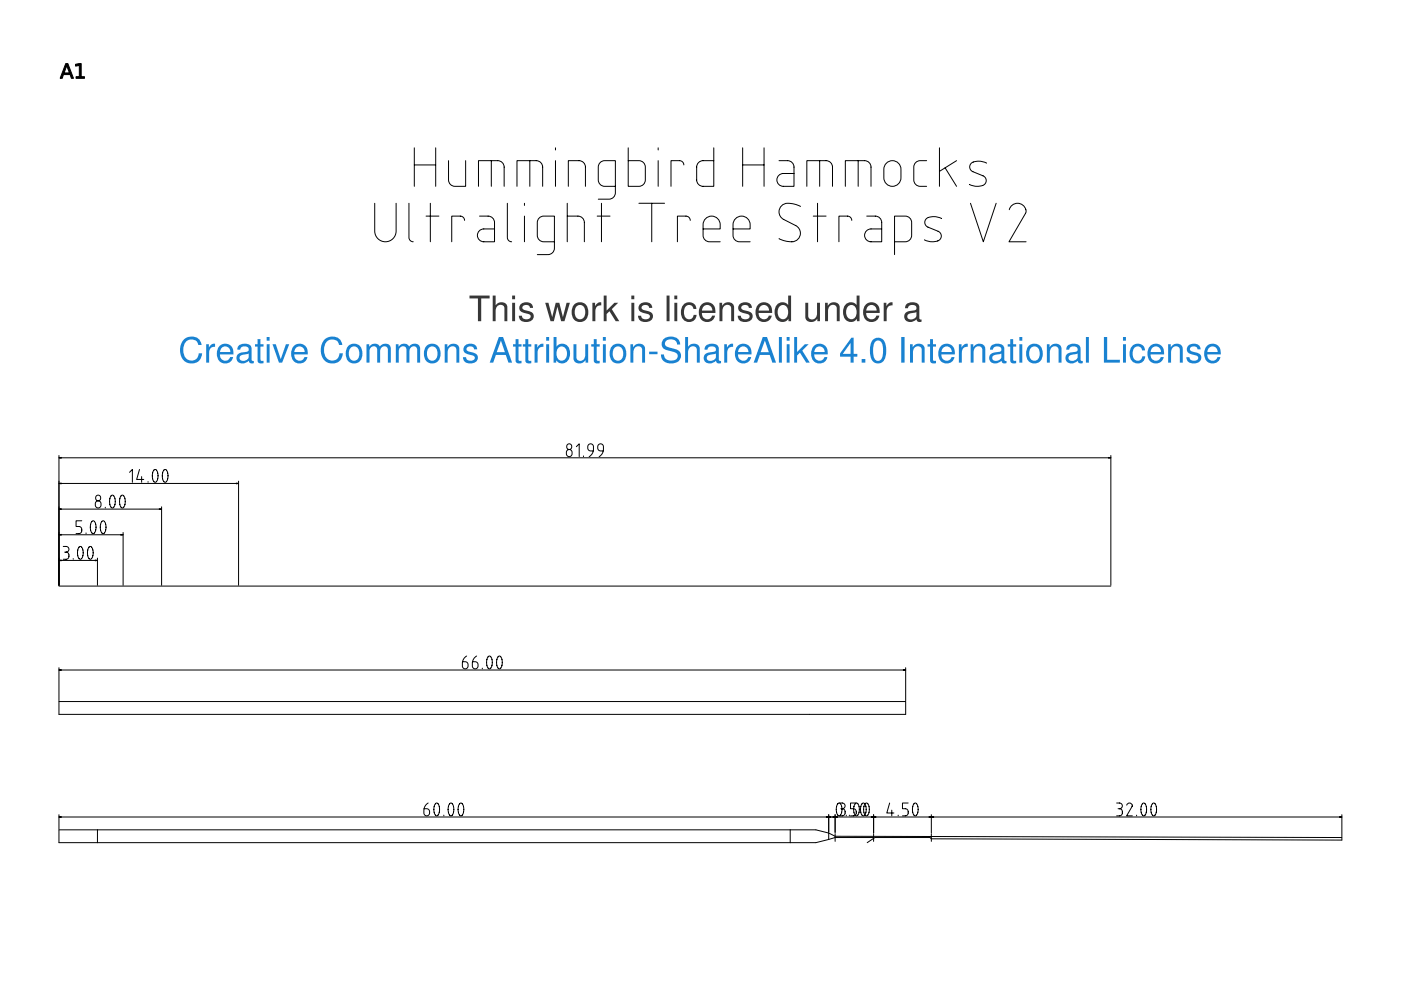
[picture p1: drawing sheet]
<svg xmlns="http://www.w3.org/2000/svg" width="297mm" height="210mm" viewBox="0 0 297 210" stroke-linecap="round" stroke-linejoin="round" font-family="sans-serif">
<g fill="none" stroke="#000" stroke-width=".21">
<path d="M87.8 31.3v8.2M87.8 35h4.6M92.4 31.3v8.2M95.1 34.1v4a1.36 1.36 0 0 0 1.4 1.4h2.2v-5.4M101.4 39.5v-5.4h4.1a1.36 1.36 0 0 1 1.4 1.3v4.1M104.2 34.1v5.4M109.6 39.5v-5.4h4.1a1.36 1.36 0 0 1 1.4 1.3v4.1M112.3 34.1v5.4M117.8 31.3v.5M117.8 34.1v5.4M120.5 39.5v-5.4h2.3a1.36 1.36 0 0 1 1.3 1.3v4.1M130.5 39.5h-2.3a1.36 1.36 0 0 1-1.4-1.4v-2.7a1.36 1.36 0 0 1 1.4-1.3h2.3v6.8a1.36 1.36 0 0 1-1.4 1.3h-2.3"/>
<path d="M133.2 31.3v8.2h2.3a1.36 1.36 0 0 0 1.3-1.4v-2.7a1.36 1.36 0 0 0-1.3-1.3h-2.3M139.5 31.3v.5M139.5 34.1v5.4M145 35a.91 .91 0 0 0-.9-.9h-1.8v5.4M151.3 31.3v8.2h-2.2a1.36 1.36 0 0 1-1.4-1.4v-2.7a1.36 1.36 0 0 1 1.4-1.3h2.2M157.5 35h4.5M157.5 31.3v8.2M162 31.3v8.2M165.2 34.1h1.8a1.36 1.36 0 0 1 1.3 1.3v4.1h-2.2a1.36 1.36 0 0 1-1.4-1.4 1.36 1.36 0 0 1 1.4-1.3h2.2M171.1 39.5v-5.4h4a1.36 1.36 0 0 1 1.4 1.3v4.1M173.8 34.1v5.4M179.2 39.5v-5.4h4.1a1.36 1.36 0 0 1 1.4 1.3v4.1"/>
<path d="M181.9 34.1v5.4M187.9 34.6a1.81 1.81 0 0 1 2-.4 1.81 1.81 0 0 1 1.1 1.7 3.3 3.3 0 0 1-.5 3.1 1.81 1.81 0 0 1-2 .4 1.81 1.81 0 0 1-1.1-1.7 3.3 3.3 0 0 1 .5-3.1zM196.5 34.1h-1.4a1.36 1.36 0 0 0-1.4 1.3v2.7a1.36 1.36 0 0 0 1.4 1.4h1.4M199.2 31.3v8.2M200.4 35.6l2.4 3.9M202.8 34.1l-3.6 2.2M209.2 34.6a3.7 3.7 0 0 0-2.9-.2 1.09 1.09 0 0 0-.7 1 1.09 1.09 0 0 0 .7 1l2.1 .9a1.15 1.15 0 0 1 .6 1.3 1.15 1.15 0 0 1-1.2 .9h-1l-1.3-.4M79.4 43.1v5.9a2.27 2.27 0 0 0 2.3 2.3 2.27 2.27 0 0 0 2.3-2.3v-5.9M86.7 43.1v7.3a.91 .91 0 0 0 .9 .9M90.3 45.8h2.8M91.2 43.1v8.2M98.5 46.7a.91 .91 0 0 0-.9-.9h-1.8v5.5"/>
<path d="M101.7 45.8h1.8a1.36 1.36 0 0 1 1.3 1.4v4.1h-2.2a1.36 1.36 0 0 1-1.4-1.4 1.36 1.36 0 0 1 1.4-1.4h2.2M107.6 43.1v7.3a.91 .91 0 0 0 .9 .9M111.2 43.1v.5M111.2 45.8v5.5M117.5 51.3h-2.2a1.36 1.36 0 0 1-1.4-1.4v-2.7a1.36 1.36 0 0 1 1.4-1.4h2.2v6.8a1.36 1.36 0 0 1-1.3 1.4h-2.3M120.3 45.8h2.2a1.36 1.36 0 0 1 1.4 1.4v4.1M120.3 43.1v8.2M126.6 45.8h2.7M127.5 43.1v8.2M135.5 43.1h5.4M138.2 43.1v8.2M146.3 46.7a.91 .91 0 0 0-.9-.9h-1.8v5.5"/>
<path d="M149.1 48.5h3.6a2.06 2.06 0 0 0-1.8-2.7 1.81 1.81 0 0 0-1.8 1.8v2.3a1.36 1.36 0 0 0 1.3 1.4h2.3M155.4 48.5h3.6a2.06 2.06 0 0 0-1.8-2.7 1.81 1.81 0 0 0-1.8 1.8v2.3a1.36 1.36 0 0 0 1.4 1.4h2.2M169.7 43.8a4.6 4.6 0 0 0-3.6-.5 1.81 1.81 0 0 0 .1 3.2l2.5 1.3a1.84 1.84 0 0 1 .9 2.3 1.84 1.84 0 0 1-2.2 1.1l-.9-.1-1.3-.5M172.4 45.8h2.7M173.3 43.1v8.2M180.6 46.7a.91 .91 0 0 0-.9-.9h-1.8v5.5M183.8 45.8h1.8a1.36 1.36 0 0 1 1.3 1.4v4.1h-2.2a1.36 1.36 0 0 1-1.4-1.4 1.36 1.36 0 0 1 1.4-1.4h2.2M189.7 51.3h2.2a1.36 1.36 0 0 0 1.4-1.4v-2.7a1.36 1.36 0 0 0-1.4-1.4h-2.2v8.2M199.6 46.3a3.7 3.7 0 0 0-2.8-.2 1.09 1.09 0 0 0-.7 1 1.09 1.09 0 0 0 .6 1.1l2.2 .8a1.15 1.15 0 0 1 .6 1.4 1.15 1.15 0 0 1-1.2 .8h-1.1l-1.2-.3M205.8 43.1l2.7 8.2 2.7-8.2M214 44.5a1.77 1.77 0 0 1 2.1-1.4 1.77 1.77 0 0 1 1.3 2.1l-3.5 6.1h3.7M12.5 124.3h223"/>
<path d="M98.9 139.1a1.95 1.95 0 0 0-.7 2.5 .72 .72 0 0 0 1.1-.4 .72 .72 0 0 0-.7-.9h-.5M101.1 139.1a1.95 1.95 0 0 0-.8 2.5 .72 .72 0 0 0 1.1-.4 .72 .72 0 0 0-.7-.9h-.5M103.5 139.2l.4-.1 .4 .9v1.3l-.5 .5-.4-.3-.2-.6v-1.1zM105.6 139.2l.4-.1 .5 .9-.1 1.3-.5 .5-.4-.3-.2-.6v-1.1zM12.5 148.7h179.5v2.8h-179.5zM12.5 141.6v7M12.5 142.1h179.5M102.3 141.7v.1M192 141.6v7M12.5 172.7v3.1M12.5 173.2h272M20.7 175.9v2.8"/>
<path d="M90.8 170.3a1.95 1.95 0 0 0-.8 2.5 .72 .72 0 0 0 1.1-.4 .72 .72 0 0 0-.6-.9h-.6M92.3 170.4l.5-.1 .4 .9-.1 1.2-.5 .6-.4-.4-.2-.6v-1zM94.1 172.8v.2M95.3 170.4l.5-.1 .4 .9-.1 1.2-.5 .6-.4-.4-.2-.6 .1-1zM97.5 170.4l.4-.1 .4 .9-.1 1.2-.5 .6-.4-.4-.1-.6v-1zM167.5 175.9v2.8M175.7 176.6l-2.7-.7h-160.5v2.8h160.5l2.7-.7M175.7 172.7v3.8M175.7 176.6v1.4M175.7 176.6l1.4 .7 107.4 .3v.5l-87-.3-.3-.2h-11.7l-1.6 1.1M177.1 172.7v3.9M177.1 176.8v1.6"/>
<path d="M177.6 170.4l.5-.1 .4 .9-.1 1.2-.5 .6-.4-.4-.2-.6 .1-1zM178 170.3h.6a.6 .6 0 0 1 .6 .6 .6 .6 0 0 1-.6 .6M178.3 171.5h.3M178.6 171.5a.77 .77 0 0 1 .6 .7 .77 .77 0 0 1-.6 .8h-.6M179.4 172.8v.2M180.1 172.8v.2M181.3 170.4l.5-.1 .4 .9-.1 1.2-.5 .6-.4-.4-.2-.6 .1-1zM181.5 170.3h-1.2v1.2h.6a.77 .77 0 0 1 .7 .7 .77 .77 0 0 1-.7 .8h-.6M182.8 170.4l.4-.1 .4 .9-.1 1.2-.5 .6-.3-.4-.2-.6v-1zM183.4 170.4l.5-.1 .4 .9-.1 1.2-.5 .6-.4-.4-.2-.6 .1-1zM185.2 177.6h-8.1l-1.4 .4M185.2 172.7v3.9"/>
<path d="M185.2 176.8v1.6M188.6 170.3l-.6 2.1h1.5M189.1 171.8v1.2M190.4 172.8v.2M192.5 170.3h-1.2v1.2h.6a.77 .77 0 0 1 .7 .7 .77 .77 0 0 1-.7 .8h-.6M193.8 170.4l.4-.1 .4 .9-.1 1.2-.4 .6-.4-.4-.2-.6v-1zM197.5 172.7v3.9M197.5 176.8v1.6M236.7 170.3h.7a.6 .6 0 0 1 .6 .6 .6 .6 0 0 1-.6 .6M237.1 171.5h.3M237.4 171.5a.77 .77 0 0 1 .6 .7 .77 .77 0 0 1-.6 .8h-.7M238.9 170.7a.59 .59 0 0 1 .7-.4 .59 .59 0 0 1 .4 .7l-1.1 2h1.2"/>
<path d="M241 172.8v.2M242.2 170.4l.5-.1 .4 .9-.1 1.2-.5 .6-.4-.4-.2-.6 .1-1zM244.3 170.4l.5-.1 .4 .9-.1 1.2-.5 .6-.4-.4-.2-.6 .1-1zM284.5 172.7v4.7"/>
</g>
<path d="M12.5 142.1l.5-.1v.1zM191.5 142l.5 .1h-.5zM12.5 173.2l.5-.1v.2zM175.7 173.2l.5-.1v.2zM175.2 173.1l.5 .1-.5 .1zM176.6 173.1l.5 .1-.5 .1zM177.1 173.2l.5-.1v.2zM184.7 173.1l.5 .1-.5 .1zM185.2 173.2l.5-.1v.2zM197 173.1l.5 .1-.5 .1zM197.5 173.2l.5-.1v.2zM284 173.1l.5 .1-.5 .1z" fill="#000"/>
<path d="M12.5 142.1l.5-.1v.1zM191.5 142l.5 .1h-.5zM12.5 173.2l.5-.1v.2zM175.7 173.2l.5-.1v.2zM175.2 173.1l.5 .1-.5 .1zM176.6 173.1l.5 .1-.5 .1zM177.1 173.2l.5-.1v.2zM184.7 173.1l.5 .1-.5 .1zM185.2 173.2l.5-.1v.2zM197 173.1l.5 .1-.5 .1zM197.5 173.2l.5-.1v.2zM284 173.1l.5 .1-.5 .1z" fill="#000" stroke="#000" stroke-width=".21"/>
<path d="M99.5 62.7v.6h1.8v4.8h.7v-4.8h1.8v-.6zM104.5 62.7v5.4h.6v-2.2a1.01 1.01 0 0 1 .5-1.2 1.01 1.01 0 0 1 1.3 .4v3h.7v-3a1.33 1.33 0 0 0-1.1-1 1.33 1.33 0 0 0-1.4 .6v-2zM108.6 64.2v3.9h.6v-3.9zM108.6 62.7v.7h.6v-.7zM110.4 64.5a1.13 1.13 0 0 0-.2 1.3 1.13 1.13 0 0 0 1.1 .6l1 .3a.49 .49 0 0 1 0 .8 .97 .97 0 0 1-1.6-.6h-.7a1.47 1.47 0 0 0 2.1 1.3 1.14 1.14 0 0 0 1.1-1.1 1.14 1.14 0 0 0-1.1-1.2l-.6-.1a.62 .62 0 0 1-.7-.8 .89 .89 0 0 1 1.6 .3h.6a1.52 1.52 0 0 0-1.1-1.2 1.52 1.52 0 0 0-1.5 .4zM115.6 64.2l1.1 3.9h.7l.8-3.1 .8 3.1h.7l1.1-3.9h-.7l-.7 3-.8-3h-.8l-.7 3-.8-3zM121.7 64.6a2.35 2.35 0 0 0 .8 3.6 1.92 1.92 0 0 0 1.9-.6 1.92 1.92 0 0 0 .3-2 1.74 1.74 0 0 0-1.2-1.5 1.74 1.74 0 0 0-1.8 .5zM122.3 64.9a1.15 1.15 0 0 1 1.4 0 1.15 1.15 0 0 1 .4 1.3 1.17 1.17 0 0 1-1.1 1.5 1.17 1.17 0 0 1-1.2-1.5l.1-.5zM125.6 64.2v3.9h.6l.1-2.4 .4-.8 .8-.2v-.6h-.3a1.3 1.3 0 0 0-1 .8v-.7zM128 62.7v5.4h.6v-1.5l.6-.6 1.3 2.1h.8l-1.6-2.6 1.4-1.3h-.8l-1.7 1.7v-3.2zM133.9 64.2v3.9h.6v-3.9zM133.9 62.7v.7h.6v-.7zM135.6 64.5a1.13 1.13 0 0 0-.1 1.3 1.13 1.13 0 0 0 1.1 .6l.9 .3a.49 .49 0 0 1 0 .8 .97 .97 0 0 1-1.6-.6h-.6a1.47 1.47 0 0 0 2.1 1.3 1.14 1.14 0 0 0 1-1.1 1.14 1.14 0 0 0-1.1-1.2l-.6-.1a.62 .62 0 0 1-.6-.8 .89 .89 0 0 1 1.5 .3h.7a1.52 1.52 0 0 0-1.1-1.2 1.52 1.52 0 0 0-1.6 .4zM141.3 62.7v5.4h.7v-5.4zM143 64.2v3.9h.6v-3.9zM143 62.7v.7h.6v-.7zM144.8 64.7a2.33 2.33 0 0 0 .8 3.5 1.56 1.56 0 0 0 2.1-1.4h-.6a1 1 0 0 1-1.1 .9 1 1 0 0 1-.9-1 1.39 1.39 0 0 1 1.3-2l.5 .4 .1 .4h.6a1.56 1.56 0 0 0-1.1-1.4 1.56 1.56 0 0 0-1.7 .6zM148.6 64.7a2.3 2.3 0 0 0 .8 3.5 1.65 1.65 0 0 0 2.2-1.3h-.6a1.12 1.12 0 0 1-1.4 .8 1.12 1.12 0 0 1-.8-1.3h2.9a1.79 1.79 0 0 0-.9-2.1 1.79 1.79 0 0 0-2.2 .4zM149.3 64.9a1.08 1.08 0 0 1 1.2-.1 1.08 1.08 0 0 1 .5 1.1h-2.2zM152.5 64.2v3.9h.7v-2.2a1.01 1.01 0 0 1 .5-1.1 1.01 1.01 0 0 1 1.3 .3v3h.6v-3a1.33 1.33 0 0 0-1.1-1.1 1.33 1.33 0 0 0-1.4 .9v-.7zM156.8 64.5a1.13 1.13 0 0 0-.2 1.3 1.13 1.13 0 0 0 1.1 .6l1 .3a.49 .49 0 0 1 0 .8 .97 .97 0 0 1-1.6-.6h-.7a1.47 1.47 0 0 0 2.1 1.3 1.14 1.14 0 0 0 1.1-1.1 1.14 1.14 0 0 0-1.1-1.2l-.6-.1a.62 .62 0 0 1-.7-.8 .89 .89 0 0 1 1.6 .3h.6a1.52 1.52 0 0 0-1.1-1.2 1.52 1.52 0 0 0-1.5 .4zM160.7 64.7a2.3 2.3 0 0 0 .7 3.5 1.65 1.65 0 0 0 2.2-1.3h-.6a1.12 1.12 0 0 1-1.3 .8 1.12 1.12 0 0 1-.9-1.3h2.9a1.79 1.79 0 0 0-.8-2.1 1.79 1.79 0 0 0-2.2 .4zM161.3 64.9a1.08 1.08 0 0 1 1.2-.1 1.08 1.08 0 0 1 .5 1.1h-2.1zM164.7 64.6a2.39 2.39 0 0 0 .7 3.6 1.48 1.48 0 0 0 1.8-.6v.5h.5v-5.4h-.6v2a1.53 1.53 0 0 0-2.4-.1zM165.3 64.9a1.14 1.14 0 0 1 1.4 0 1.14 1.14 0 0 1 .4 1.3 1.17 1.17 0 0 1-1.1 1.5 1.17 1.17 0 0 1-1.1-1.5v-.5zM170.7 64.2v3a1.35 1.35 0 0 0 1.2 1.1 1.35 1.35 0 0 0 1.4-.7v.5h.5v-3.9h-.6v2.2a1.02 1.02 0 0 1-.5 1.2 1.02 1.02 0 0 1-1.3-.3v-3.1zM174.9 64.2v3.9h.7v-2.2a1.01 1.01 0 0 1 .5-1.1 1.01 1.01 0 0 1 1.3 .3v3h.6v-3a1.33 1.33 0 0 0-1.1-1.1 1.33 1.33 0 0 0-1.4 .9v-.7zM179.2 64.6a2.39 2.39 0 0 0 .7 3.6 1.48 1.48 0 0 0 1.8-.6v.5h.5v-5.4h-.6v2a1.53 1.53 0 0 0-2.4-.1zM179.8 64.9a1.14 1.14 0 0 1 1.4 0 1.14 1.14 0 0 1 .4 1.3 1.17 1.17 0 0 1-1.1 1.5 1.17 1.17 0 0 1-1.1-1.5v-.5zM183.5 64.7a2.3 2.3 0 0 0 .8 3.5 1.65 1.65 0 0 0 2.1-1.3h-.6a1.12 1.12 0 0 1-1.3 .8 1.12 1.12 0 0 1-.9-1.3h2.9a1.79 1.79 0 0 0-.8-2.1 1.79 1.79 0 0 0-2.2 .4zM184.1 64.9a1.08 1.08 0 0 1 1.2-.1 1.08 1.08 0 0 1 .5 1.1h-2.1zM187.4 64.2v3.9h.6v-2.4l.4-.8 .8-.2v-.6h-.2a1.3 1.3 0 0 0-1.1 .8v-.7zM192.2 64.5l-.3 .9h.6a.95 .95 0 0 1 .9-.7 .95 .95 0 0 1 .9 .5l-.1 .4-.6 .2a1.62 1.62 0 0 0-1.9 1.3 1.43 1.43 0 0 0 1.1 1.2 1.43 1.43 0 0 0 1.5-.6 .7 .7 0 0 0 1.1 .5v-.5h-.3l-.2-.3v-2.3a1.35 1.35 0 0 0-1.9-1zM192.6 66.6l1.7-.4v.7a1.11 1.11 0 0 1-1.9 .5v-.6z" fill="#373737"/>
<path d="M38.9 72a3.3 3.3 0 0 0 .6 4.8 2.28 2.28 0 0 0 3.4-1.9h-.8a1.61 1.61 0 0 1-1.6 1.6 1.61 1.61 0 0 1-1.6-1.6 2.16 2.16 0 0 1 1.7-2.9l1 .3 .4 .8h.7a2.22 2.22 0 0 0-1.5-1.7 2.22 2.22 0 0 0-2.3 .6zM43.7 73v3.9h.6l.1-2.4 .4-.8 .8-.2v-.6h-.2a1.3 1.3 0 0 0-1.1 .8v-.7zM46.5 73.4a2.3 2.3 0 0 0 .7 3.6 1.65 1.65 0 0 0 2.2-1.3h-.6a1.12 1.12 0 0 1-1.3 .7 1.12 1.12 0 0 1-.9-1.3h2.9a1.79 1.79 0 0 0-.8-2 1.79 1.79 0 0 0-2.2 .3zM47.1 73.7a1.08 1.08 0 0 1 1.2-.1 1.08 1.08 0 0 1 .5 1h-2.2zM50.6 73.3l-.3 .8h.6a.95 .95 0 0 1 .9-.7 .95 .95 0 0 1 .9 .6v.4l-.6 .2a1.62 1.62 0 0 0-2 1.3 1.43 1.43 0 0 0 1.1 1.2 1.43 1.43 0 0 0 1.5-.6 .7 .7 0 0 0 1.1 .5v-.5h-.3l-.2-.3v-2.3a1.35 1.35 0 0 0-1.8-1zM51 75.4l1.7-.4v.7a1.11 1.11 0 0 1-1.9 .5v-.6zM54.6 71.9v1.1h-.5v.5h.5v2.9a.85 .85 0 0 0 1.3 .6v-.5h-.5l-.2-.3v-2.7h.7v-.5h-.7v-1.1zM56.5 73v3.9h.7v-3.9zM56.5 71.5v.7h.7v-.7zM57.8 73l1.3 3.9h.7l1.5-3.9h-.7l-1.1 3.2-1-3.2zM62.2 73.4a2.3 2.3 0 0 0 .8 3.6 1.65 1.65 0 0 0 2.2-1.3h-.7a1.12 1.12 0 0 1-1.3 .7 1.12 1.12 0 0 1-.8-1.3h2.9a1.79 1.79 0 0 0-.9-2 1.79 1.79 0 0 0-2.2 .3zM62.9 73.7a1.08 1.08 0 0 1 1.1-.1 1.08 1.08 0 0 1 .6 1h-2.2zM68.8 72a3.3 3.3 0 0 0 .6 4.8 2.28 2.28 0 0 0 3.3-1.9h-.7a1.61 1.61 0 0 1-1.7 1.6 1.61 1.61 0 0 1-1.5-1.6 2.16 2.16 0 0 1 1.6-2.9l1.1 .3 .4 .8h.7a2.22 2.22 0 0 0-1.6-1.7 2.22 2.22 0 0 0-2.2 .6zM73.8 73.4a2.35 2.35 0 0 0 .8 3.6 1.92 1.92 0 0 0 1.9-.6 1.92 1.92 0 0 0 .3-2 1.74 1.74 0 0 0-1.2-1.5 1.74 1.74 0 0 0-1.8 .5zM74.4 73.7a1.15 1.15 0 0 1 1.4 0 1.15 1.15 0 0 1 .4 1.3 1.17 1.17 0 0 1-1.1 1.5 1.17 1.17 0 0 1-1.1-1.5v-.6zM77.7 73v3.9h.6v-2.5a.83 .83 0 0 1 .7-1 .83 .83 0 0 1 1 .8v2.7h.6v-2.5a.83 .83 0 0 1 .7-1 .83 .83 0 0 1 .9 .8v2.7h.7v-2.9a1.24 1.24 0 0 0-1-1.2 1.24 1.24 0 0 0-1.4 .7 1.32 1.32 0 0 0-2.2 0v-.5zM83.9 73v3.9h.6v-2.5a.83 .83 0 0 1 .7-1 .83 .83 0 0 1 1 .8v2.7h.6v-2.5a.83 .83 0 0 1 .7-1 .83 .83 0 0 1 1 .8v2.7h.6v-2.9a1.24 1.24 0 0 0-1-1.2 1.24 1.24 0 0 0-1.4 .7 1.32 1.32 0 0 0-2.2 0v-.5zM90.3 73.4a2.35 2.35 0 0 0 .8 3.6 1.92 1.92 0 0 0 2-.6 1.92 1.92 0 0 0 .3-2 1.74 1.74 0 0 0-1.2-1.5 1.74 1.74 0 0 0-1.9 .5zM90.9 73.7a1.15 1.15 0 0 1 1.4 0 1.15 1.15 0 0 1 .5 1.3 1.17 1.17 0 0 1-1.2 1.5 1.17 1.17 0 0 1-1.1-1.5l.1-.6zM94.3 73v3.9h.6v-2.2a1.01 1.01 0 0 1 .5-1.2 1.01 1.01 0 0 1 1.3 .4l.1 3h.6v-3a1.33 1.33 0 0 0-1.2-1.1 1.33 1.33 0 0 0-1.4 .8v-.6zM98.5 73.3a1.13 1.13 0 0 0-.1 1.3 1.13 1.13 0 0 0 1.1 .6l.9 .3a.49 .49 0 0 1 0 .8 .97 .97 0 0 1-1.6-.6h-.6a1.47 1.47 0 0 0 2.1 1.3 1.14 1.14 0 0 0 1-1.1 1.14 1.14 0 0 0-1.1-1.2l-.6-.1a.62 .62 0 0 1-.6-.8 .89 .89 0 0 1 1.5 .3h.7a1.52 1.52 0 0 0-1.1-1.2 1.52 1.52 0 0 0-1.6 .4zM105.8 71.5l-2 5.4h.8l.5-1.6h2.1l.6 1.6h.8l-1.9-5.4zM106.2 72.2l.8 2.5h-1.7zM109.3 71.9v1.1h-.5v.5h.5v2.9a.85 .85 0 0 0 1.3 .6v-.5h-.5l-.2-.3v-2.7h.7v-.5h-.7v-1.1zM111.4 71.9v1.1h-.5v.5h.5v2.9a.85 .85 0 0 0 1.2 .6v-.5h-.5l-.1-.3v-2.7h.6v-.5h-.6v-1.1zM113.3 73v3.9h.7v-2.4l.4-.8 .8-.2v-.6h-.2a1.3 1.3 0 0 0-1.1 .8v-.7zM115.8 73v3.9h.6v-3.9zM115.8 71.5v.7h.6v-.7zM117.4 71.5v5.4h.5v-.5a1.59 1.59 0 0 0 1.8 .6 1.59 1.59 0 0 0 1.1-1.5 1.97 1.97 0 0 0-1.6-2.6 1.33 1.33 0 0 0-1.2 .6v-2zM118.4 73.7a1.15 1.15 0 0 1 1.4 0 1.15 1.15 0 0 1 .4 1.3 1.16 1.16 0 0 1-1.1 1.5 1.16 1.16 0 0 1-1.1-1.5v-.5zM121.6 73v3a1.35 1.35 0 0 0 1.1 1.1 1.35 1.35 0 0 0 1.4-.8v.6h.6v-3.9h-.6v2.2a1.02 1.02 0 0 1-.6 1.2 1.02 1.02 0 0 1-1.2-.3l-.1-3.1zM125.9 71.9v1.1h-.5v.5h.5v2.9a.85 .85 0 0 0 1.3 .6v-.5h-.6l-.1-.3v-2.7h.7v-.5h-.7v-1.1zM127.8 73v3.9h.6v-3.9zM127.8 71.5v.7h.6v-.7zM129.7 73.4a2.35 2.35 0 0 0 .8 3.6 1.92 1.92 0 0 0 1.9-.6 1.92 1.92 0 0 0 .3-2 1.74 1.74 0 0 0-1.2-1.5 1.74 1.74 0 0 0-1.8 .5zM130.3 73.7a1.15 1.15 0 0 1 1.4 0 1.15 1.15 0 0 1 .4 1.3 1.17 1.17 0 0 1-1.1 1.5 1.17 1.17 0 0 1-1.1-1.5l.1-.6zM133.7 73v3.9h.6v-2.2a1.01 1.01 0 0 1 .5-1.2 1.01 1.01 0 0 1 1.3 .4v3h.7v-3a1.33 1.33 0 0 0-1.2-1.1 1.33 1.33 0 0 0-1.4 .8v-.6zM137.6 74.6v.5h1.8v-.5zM140.8 71.8a1.37 1.37 0 0 0-.5 1.4 1.37 1.37 0 0 0 1.1 1 2.88 2.88 0 0 1 2.2 1 1.07 1.07 0 0 1-1.3 1.3l-.4-.1a1.21 1.21 0 0 1-1.1-1.2h-.7a2.22 2.22 0 0 0 1.7 1.9 2.22 2.22 0 0 0 2.4-1 1.41 1.41 0 0 0-1-2.1 2.73 2.73 0 0 1-2.2-.9 .98 .98 0 0 1 1.2-1.2 1.16 1.16 0 0 1 1.4 1.1h.6a1.99 1.99 0 0 0-3-1.4zM145.3 71.5v5.4h.6v-2.2a1.01 1.01 0 0 1 .5-1.2 1.01 1.01 0 0 1 1.3 .4v3h.7v-3a1.33 1.33 0 0 0-1.1-1.1 1.33 1.33 0 0 0-1.4 .7v-2zM149.6 73.3l-.2 .8h.6a.95 .95 0 0 1 .9-.7 .95 .95 0 0 1 .9 .6l-.1 .4-.6 .2a1.62 1.62 0 0 0-1.9 1.3 1.43 1.43 0 0 0 1.1 1.2 1.43 1.43 0 0 0 1.5-.6 .7 .7 0 0 0 1.1 .5v-.5h-.3l-.2-.3v-2.3a1.35 1.35 0 0 0-1.9-1zM150.1 75.4l1.7-.4v.7a1.11 1.11 0 0 1-1.9 .5v-.6zM153.6 73v3.9h.6v-2.4l.4-.8 .8-.2v-.6h-.2a1.3 1.3 0 0 0-1.1 .8v-.7zM156.3 73.4a2.3 2.3 0 0 0 .8 3.6 1.65 1.65 0 0 0 2.2-1.3h-.7a1.12 1.12 0 0 1-1.3 .7 1.12 1.12 0 0 1-.8-1.3h2.8a1.79 1.79 0 0 0-.8-2 1.79 1.79 0 0 0-2.2 .3zM157 73.7a1.08 1.08 0 0 1 1.1-.1 1.08 1.08 0 0 1 .6 1h-2.2zM161.7 71.5l-1.9 5.4h.7l.6-1.6h2.1l.6 1.6h.7l-1.9-5.4zM162.2 72.2l.8 2.5h-1.7zM165.1 71.5v5.4h.7v-5.4zM166.8 73v3.9h.6v-3.9zM166.8 71.5v.7h.6v-.7zM168.4 71.5v5.4h.6v-1.5l.6-.6 1.3 2.1h.8l-1.6-2.6 1.4-1.3h-.8l-1.7 1.6v-3.1zM172.5 73.4a2.3 2.3 0 0 0 .7 3.6 1.65 1.65 0 0 0 2.2-1.3h-.6a1.12 1.12 0 0 1-1.4 .7 1.12 1.12 0 0 1-.8-1.3h2.9a1.79 1.79 0 0 0-.8-2 1.79 1.79 0 0 0-2.2 .3zM173.1 73.7a1.08 1.08 0 0 1 1.2-.1 1.08 1.08 0 0 1 .5 1h-2.2zM180.5 71.6l-2.4 3.3v.7h2.2v1.3h.7v-1.3h.8v-.6h-.8v-3.4zM180.3 72.7v2.3h-1.6zM182.7 76.1v.8h.8v-.8zM185.2 71.9a4.2 4.2 0 0 0-.2 4.6 1.66 1.66 0 0 0 1.9 .4 1.66 1.66 0 0 0 .9-1.7 3.2 3.2 0 0 0-.9-3.4l-1.1-.2zM185.6 72.4a.92 .92 0 0 1 1-.1 .92 .92 0 0 1 .5 .8l.1 1.2a2.32 2.32 0 0 1-.7 2.2 .94 .94 0 0 1-1.3-1l-.1-1.2a2.8 2.8 0 0 1 .5-1.9zM191.1 71.5v5.4h.7v-5.4zM192.9 73v3.9h.7v-2.2a1.01 1.01 0 0 1 .5-1.2 1.01 1.01 0 0 1 1.3 .4v3h.6v-3a1.33 1.33 0 0 0-1.1-1.1 1.33 1.33 0 0 0-1.4 .8v-.6zM197.2 71.9v1.1h-.5v.5h.5v2.9a.85 .85 0 0 0 1.3 .6v-.5h-.6l-.1-.3v-2.7h.7v-.5h-.7v-1.1zM199.4 73.4a2.3 2.3 0 0 0 .8 3.6 1.65 1.65 0 0 0 2.2-1.3h-.6a1.12 1.12 0 0 1-1.4 .7 1.12 1.12 0 0 1-.8-1.3h2.9a1.79 1.79 0 0 0-.9-2 1.79 1.79 0 0 0-2.2 .3zM200.1 73.7a1.08 1.08 0 0 1 1.1-.1 1.08 1.08 0 0 1 .6 1h-2.2zM203.3 73v3.9h.6l.1-2.4 .4-.8 .8-.2v-.6h-.3a1.3 1.3 0 0 0-1 .8v-.7zM205.8 73v3.9h.6v-2.2a1.01 1.01 0 0 1 .6-1.2 1.01 1.01 0 0 1 1.2 .4l.1 3h.6v-3a1.33 1.33 0 0 0-1.2-1.1 1.33 1.33 0 0 0-1.3 .8v-.6zM210.2 73.3l-.3 .8h.6a.95 .95 0 0 1 .9-.7 .95 .95 0 0 1 .9 .6v.4l-.6 .2a1.62 1.62 0 0 0-2 1.3 1.43 1.43 0 0 0 1.1 1.2 1.43 1.43 0 0 0 1.5-.6 .7 .7 0 0 0 1.1 .5v-.5h-.3l-.2-.3v-2.3a1.35 1.35 0 0 0-1.8-1zM210.6 75.4l1.7-.4v.7a1.11 1.11 0 0 1-1.9 .5v-.6zM214.2 71.9v1.1h-.5v.5h.5v2.9a.85 .85 0 0 0 1.2 .6v-.5h-.5l-.1-.3v-2.7h.6v-.5h-.6v-1.1zM216.1 73v3.9h.6v-3.9zM216.1 71.5v.7h.6v-.7zM218 73.4a2.35 2.35 0 0 0 .8 3.6 1.92 1.92 0 0 0 1.9-.6 1.92 1.92 0 0 0 .3-2 1.74 1.74 0 0 0-1.2-1.5 1.74 1.74 0 0 0-1.8 .5zM218.6 73.7a1.15 1.15 0 0 1 1.4 0 1.15 1.15 0 0 1 .4 1.3 1.17 1.17 0 0 1-1.1 1.5 1.17 1.17 0 0 1-1.1-1.5l.1-.6zM222 73v3.9h.6v-2.2a1.01 1.01 0 0 1 .5-1.2 1.01 1.01 0 0 1 1.3 .4v3h.7v-3a1.33 1.33 0 0 0-1.2-1.1 1.33 1.33 0 0 0-1.4 .8v-.6zM226.3 73.3l-.2 .8h.6a.95 .95 0 0 1 .8-.7 .95 .95 0 0 1 1 .6l-.1 .4-.6 .2a1.62 1.62 0 0 0-1.9 1.3 1.43 1.43 0 0 0 1.1 1.2 1.43 1.43 0 0 0 1.5-.6 .7 .7 0 0 0 1.1 .5v-.5h-.3l-.2-.3v-2.3a1.35 1.35 0 0 0-1.9-1zM226.8 75.4l1.7-.4v.7a1.11 1.11 0 0 1-1.9 .5v-.6zM230.2 71.5v5.4h.7v-5.4zM234.1 71.5v5.4h3.3v-.6h-2.7v-4.8zM238.1 73v3.9h.6v-3.9zM238.1 71.5v.7h.6v-.7zM240 73.4a2.33 2.33 0 0 0 .7 3.6 1.56 1.56 0 0 0 2.1-1.5h-.6a1 1 0 0 1-1 1 1 1 0 0 1-1-1 1.39 1.39 0 0 1 1.4-2l.4 .4 .1 .4h.7a1.56 1.56 0 0 0-1.1-1.4 1.56 1.56 0 0 0-1.7 .5zM243.8 73.4a2.3 2.3 0 0 0 .7 3.6 1.65 1.65 0 0 0 2.2-1.3h-.6a1.12 1.12 0 0 1-1.3 .7 1.12 1.12 0 0 1-.9-1.3h2.9a1.79 1.79 0 0 0-.8-2 1.79 1.79 0 0 0-2.2 .3zM244.4 73.7a1.08 1.08 0 0 1 1.2-.1 1.08 1.08 0 0 1 .5 1h-2.1zM247.7 73v3.9h.6v-2.2a1.01 1.01 0 0 1 .5-1.2 1.01 1.01 0 0 1 1.3 .4v3h.7v-3a1.33 1.33 0 0 0-1.2-1.1 1.33 1.33 0 0 0-1.4 .8v-.6zM251.9 73.3a1.13 1.13 0 0 0-.1 1.3 1.13 1.13 0 0 0 1.1 .6l.9 .3a.49 .49 0 0 1 0 .8 .97 .97 0 0 1-1.6-.6h-.7a1.47 1.47 0 0 0 2.1 1.3 1.14 1.14 0 0 0 1.1-1.1 1.14 1.14 0 0 0-1.1-1.2l-.6-.1a.62 .62 0 0 1-.7-.8 .89 .89 0 0 1 1.6 .3h.6a1.52 1.52 0 0 0-1-1.2 1.52 1.52 0 0 0-1.6 .4zM255.8 73.4a2.3 2.3 0 0 0 .8 3.6 1.65 1.65 0 0 0 2.2-1.3h-.7a1.12 1.12 0 0 1-1.3 .7 1.12 1.12 0 0 1-.8-1.3h2.8a1.79 1.79 0 0 0-.8-2 1.79 1.79 0 0 0-2.2 .3zM256.4 73.7a1.08 1.08 0 0 1 1.2-.1 1.08 1.08 0 0 1 .6 1h-2.2z" fill="#1982d1"/>
<g fill="none" stroke="#000" stroke-width=".21">
<path d="M12.5 96.6v27.5M12.5 97.1h223M29.6 99.5l-.6 2.2h1.5M32.6 99.7a.56 .56 0 0 1 .6 0 .56 .56 0 0 1 .2 .6v1.4a.49 .49 0 0 1-.5 .6 .49 .49 0 0 1-.5-.6v-1.4M32.6 99.7l-.2 .6M34.7 99.7l.5-.1 .4 .9-.1 1.2-.5 .6-.4-.4-.2-.6 .1-1zM120.3 95.5a.68 .68 0 0 1 1 .6 .68 .68 0 0 1-1 .5l-.2-.4zM122.2 94.7l.6-.6v2.7M123.7 96.7v.1M125.8 95.6h-.6a.71 .71 0 0 1-.6-1 .71 .71 0 0 1 1.2-.1 2.03 2.03 0 0 1-.9 2.3M127.9 95.6h-.6a.71 .71 0 0 1-.6-1 .71 .71 0 0 1 1.2-.1 2.03 2.03 0 0 1-.9 2.3M235.5 96.6v27.5"/>
<path d="M12.5 118.8h8.2M12.5 113.4h13.6M12.5 107.9h21.8M12.5 102.5h38.1M13.4 115.9h.6a.6 .6 0 0 1 .6 .6 .6 .6 0 0 1-.6 .6M13.7 117.1h.3M14 117.1a.77 .77 0 0 1 .6 .7 .77 .77 0 0 1-.6 .8h-.6M15.5 118.4v.2M16.8 116l.4-.1 .4 .9-.1 1.2-.5 .6-.4-.4-.1-.6v-1zM17.3 110.4h-1.2v1.2h.6a.77 .77 0 0 1 .7 .8 .77 .77 0 0 1-.7 .7h-.6M18.2 113v.1M18.9 116l.4-.1 .4 .9-.1 1.2-.5 .6-.3-.4-.2-.6v-1z"/>
<path d="M19.5 110.6l.4-.1 .4 .9-.1 1.2-.4 .5-.4-.3-.2-.6v-1zM20.4 106.4a.68 .68 0 0 1 1 .5 .68 .68 0 0 1-1 .6l-.2-.4zM20.7 118.3v5.8M21.6 110.6l.4-.1 .4 .9v1.2l-.5 .5-.4-.3-.2-.6v-1zM22.3 107.5v.2M23.6 105.1l.4-.1 .4 .9-.1 1.3-.5 .5-.4-.3-.1-.6v-1.1zM25.7 105.1l.4-.1 .4 .9-.1 1.3-.5 .5-.3-.3-.2-.6v-1.1zM26.1 112.9v11.2M27.5 100.1l.6-.6v2.8M30 101.1v1.2M31.4 102.1v.2M34.3 107.5v16.6"/>
<path d="M50.6 102v22.1"/>
<circle cx="120.7" cy="94.7" r=".57"/>
<circle cx="20.8" cy="105.6" r=".57"/>
</g>
<path d="M12.5 97.1l.5-.1v.1zM235 97l.5 .1h-.5zM12.5 118.8l.5-.1v.2zM12.5 113.4l.5-.1v.2zM12.5 107.9h.5v.1zM12.5 102.5l.5-.1v.2zM20.2 118.7l.5 .1-.5 .1zM25.6 113.3l.5 .1-.5 .1zM33.8 107.9h.5l-.5 .1zM50.1 102.4l.5 .1-.5 .1z" fill="#000"/>
<g fill="#000" stroke="#000" stroke-width=".21">
<path d="M12.5 97.1l.5-.1v.1zM235 97l.5 .1h-.5zM12.5 118.8l.5-.1v.2zM12.5 113.4l.5-.1v.2zM12.5 107.9h.5v.1zM12.5 102.5l.5-.1v.2zM20.2 118.7l.5 .1-.5 .1zM25.6 113.3l.5 .1-.5 .1zM33.8 107.9h.5l-.5 .1zM50.1 102.4l.5 .1-.5 .1z"/>
<path d="M14.1 13.9l-.5 1.6h1.1zM13.9 13.5h.5l1.2 3.1h-.5l-.2-.8h-1.5l-.2 .8h-.5zM16 13.6l1.2-.1v2.8h.7v.3h-1.8v-.3h.7v-2.4l-.8 .1z" fill-rule="evenodd"/>
</g>
</svg>
